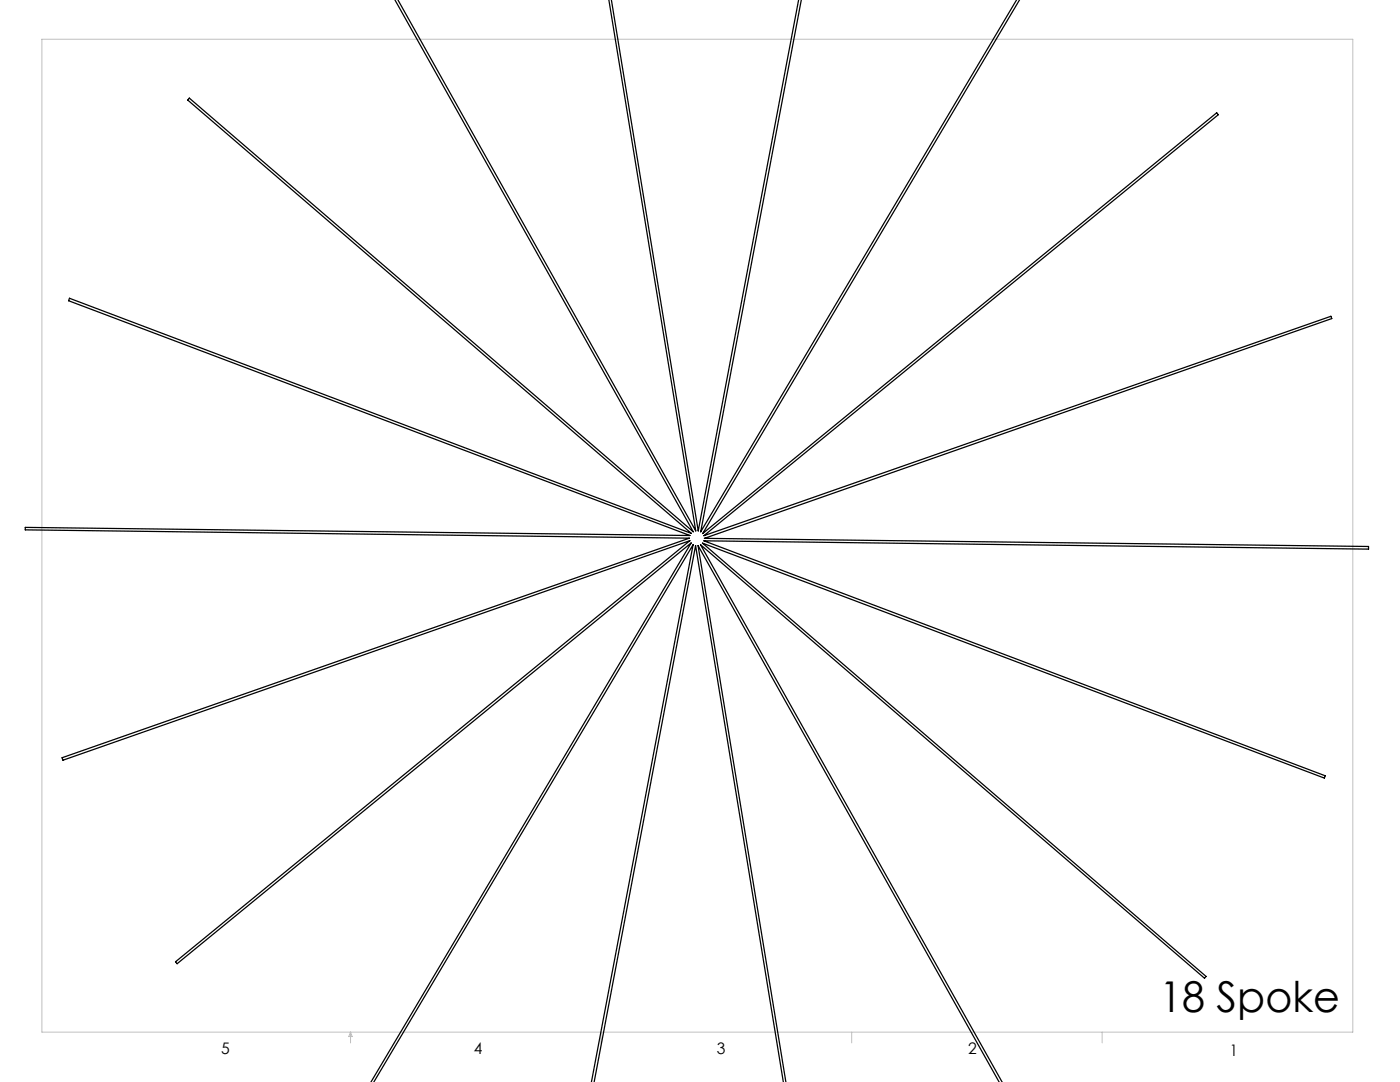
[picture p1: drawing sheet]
<svg xmlns="http://www.w3.org/2000/svg" width="279mm" height="216mm" viewBox="0 0 279 216" stroke-linecap="round" stroke-linejoin="round" font-family="sans-serif">
<defs><g id="words">
<text font-size="8.5" x="231.4" y="202">18 Spoke</text>
<g font-size="3.2">
<text x="44.2" y="210.4">5</text>
<text x="94.6" y="210.3">4</text>
<text x="143.1" y="210.4">3</text>
<text x="193.2" y="210.3">2</text>
<text x="245.4" y="210.6">1</text>
</g>
</g></defs>
<path d="M8.4 7.8h261.6v198.2h-261.6zM70 206v2.1M70 206l.3 .8h-.7zM119.9 206v2.1M170 206v2.1M220 206v2.1" fill="none" stroke="#c0c0c0" stroke-width=".2"/>
<path d="M78.8 0l59.6 106.1-100.6-86.5-.3 .4 100.5 86.4-124.1-46.9-.2 .5 124 46.9-132.7-1.7v.5l132.6 1.7-125.2 43.8 .2 .5 125.1-43.8-102.7 84 .3 .4 102.6-84-63.9 107.6M79.4 0l59.5 105.9-17.4-105.9M122 0l17.3 105.9 20.1-105.9M159.9 0l-20.1 106.1 63.1-106.1M203.5 0l-63.3 106.5 102.6-84 .3 .4-102.6 84 125.1-43.8 .2 .5-125.2 43.8 132.5 1.6v.6l-132.6-1.7 124 46.9-.2 .5-124.1-46.9 100.5 86.4-.3 .4-100.6-86.5 60.2 107.2M74.6 215.9l63.7-107.2-20.3 107.2M118.6 215.9l20.2-107 17.5 107M156.8 215.9l-17.5-107 60.1 107" fill="none" stroke="#000" stroke-width=".25"/>
<use href="#words"/>
</svg>
